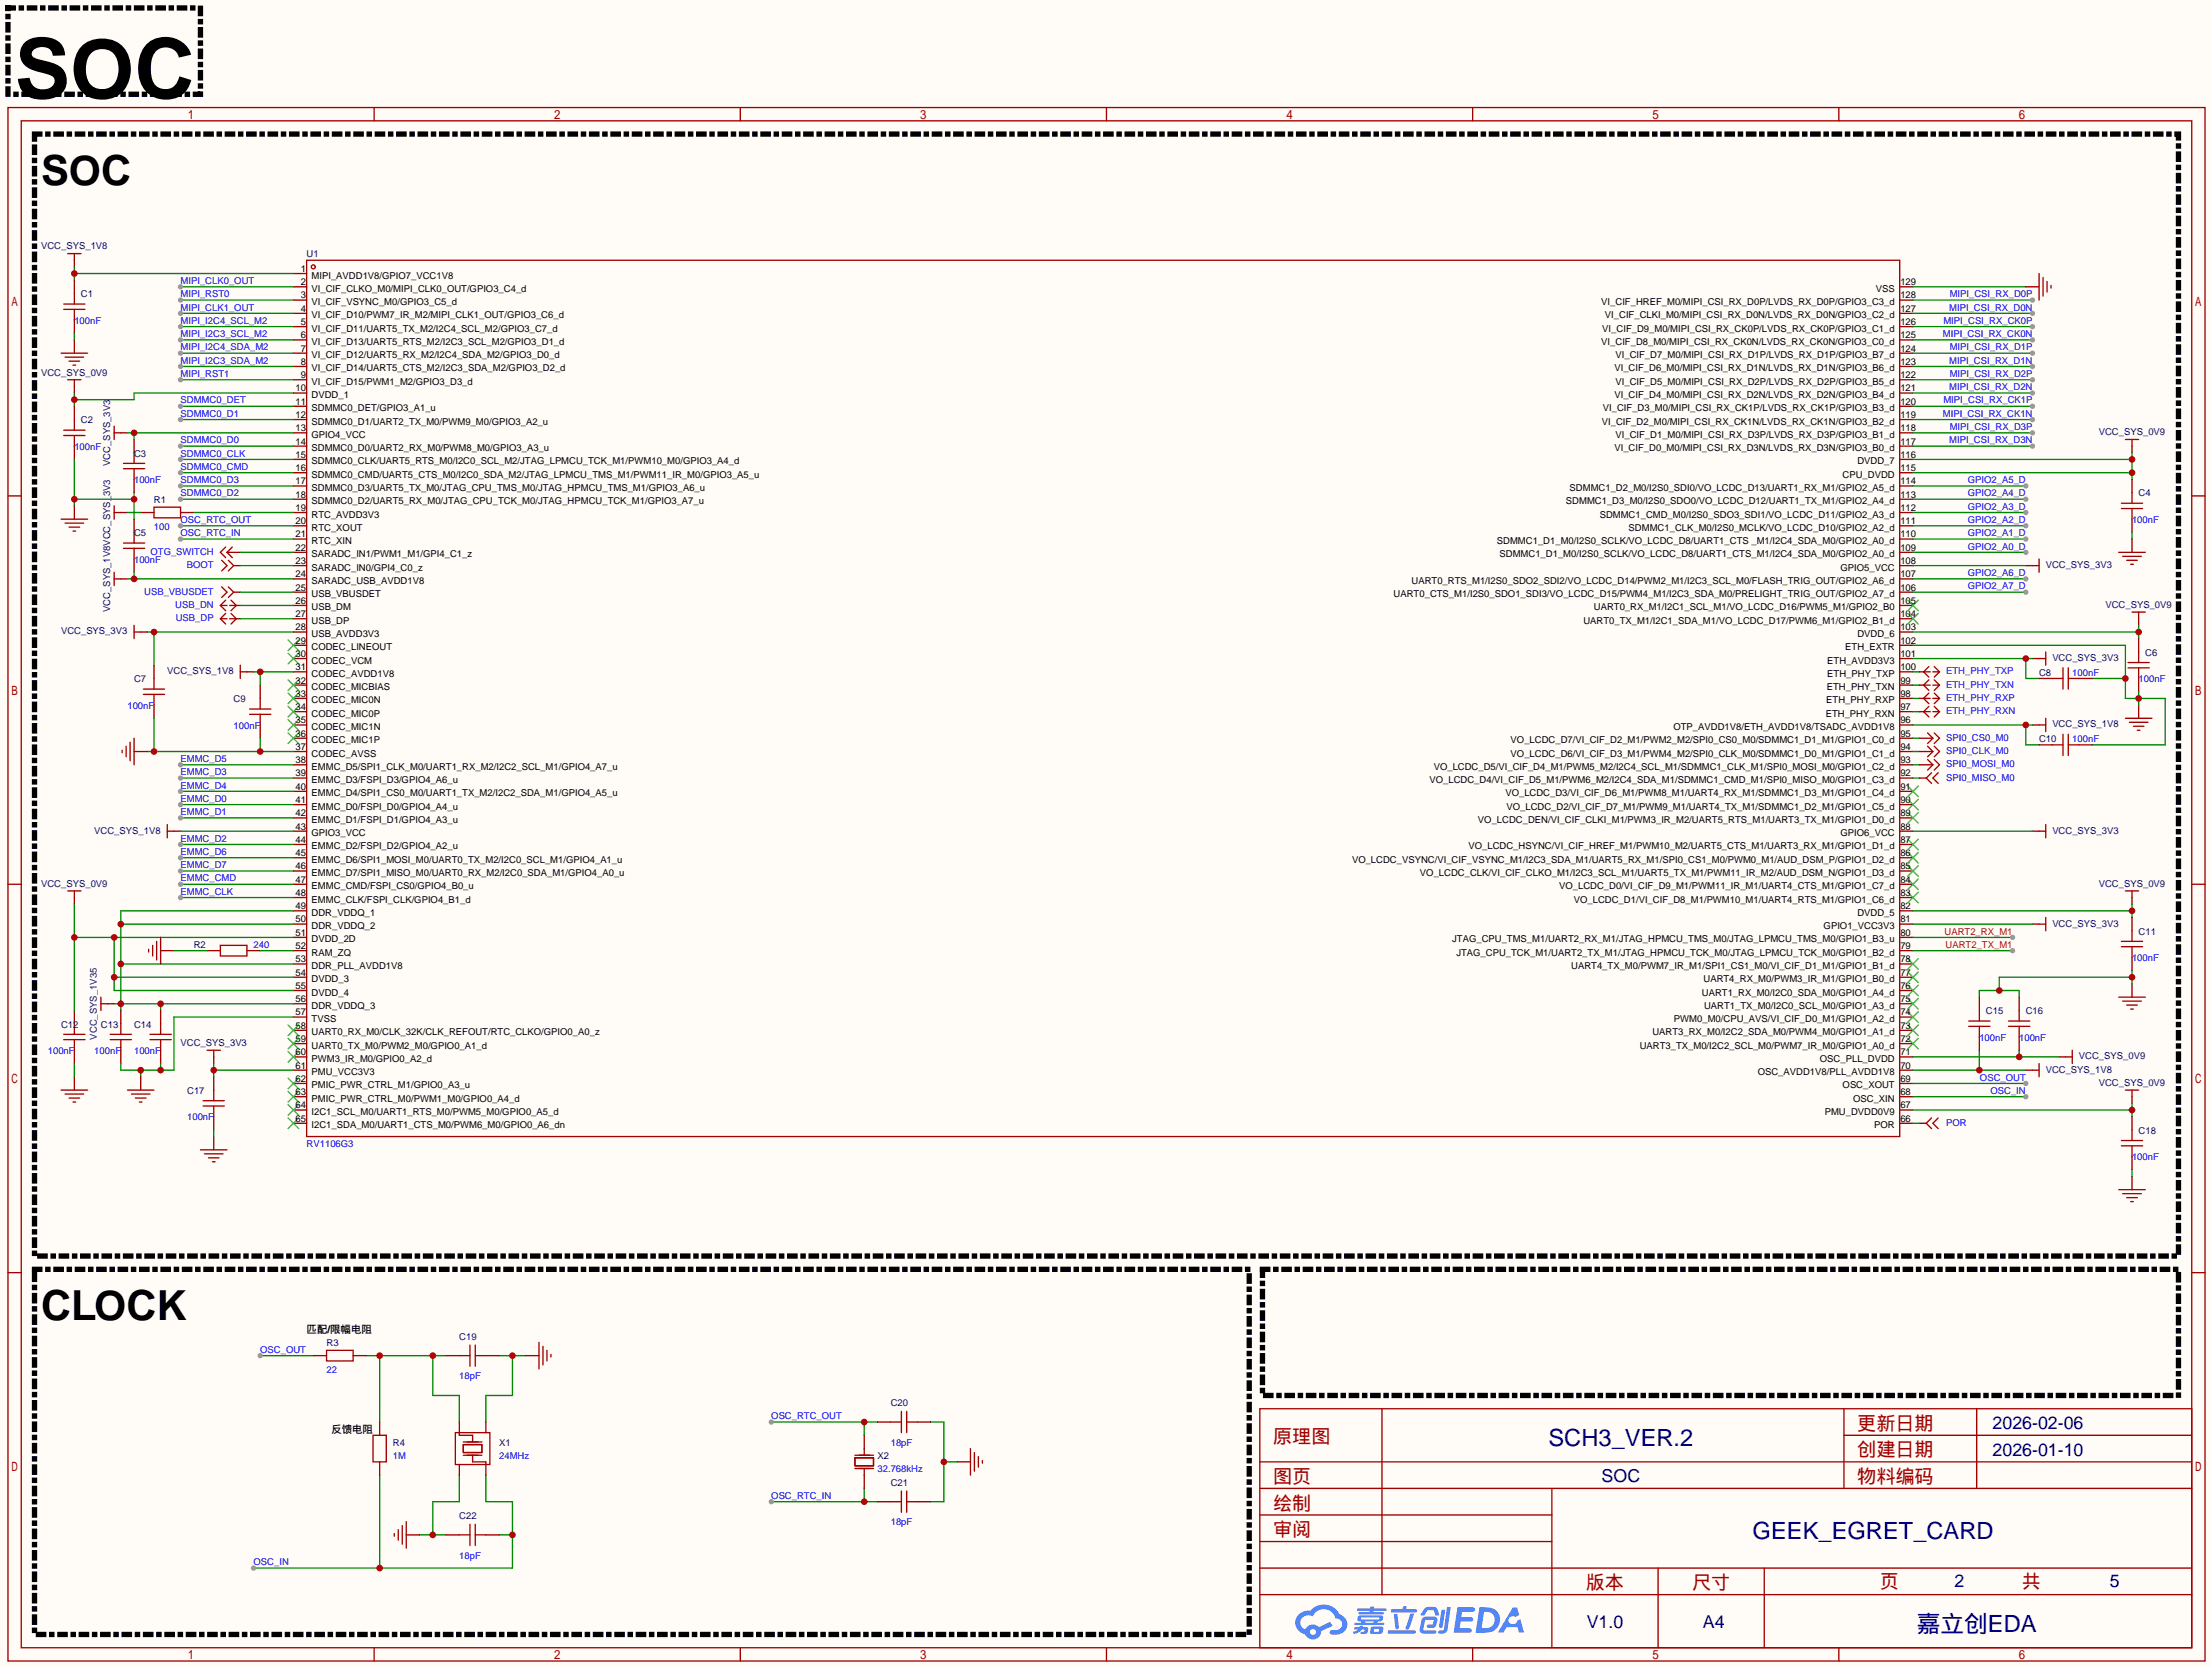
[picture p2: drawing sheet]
<svg xmlns="http://www.w3.org/2000/svg" width="423mm" height="319mm" viewBox="0 0 423 319" stroke-linecap="round" stroke-linejoin="round" font-family="sans-serif">
<defs><g id="words">
<text font-size="15.9" x="2.8" y="18.8">SOC</text>
<g font-size="7.9">
<text x="7.9" y="35.3">SOC</text>
<text x="7.9" y="252.5">CLOCK</text>
</g>
<g font-size="4.5" fill="#000080">
<text x="296.3" y="276.6">SCH3_VER.2</text>
<text x="335.3" y="294.4">GEEK_EGRET_CARD</text>
<text x="366.7" y="312.1">嘉立创EDA</text>
</g>
<g font-size="3.7" fill="#a00000">
<text x="355.3" y="273.5">更新日期</text>
<text x="243.6" y="276.1">原理图</text>
<text x="355.3" y="278.6">创建日期</text>
<text x="243.6" y="283.7">图页</text>
<text x="355.3" y="283.7">物料编码</text>
<text x="243.6" y="293.9">审阅</text>
<text x="243.6" y="288.8">绘制</text>
<text x="303.4" y="304">版本</text>
<text x="323.7" y="304">尺寸</text>
<text x="359.7" y="303.8">页</text>
<text x="386.8" y="303.8">共</text>
</g>
<g font-size="3.4" fill="#000080">
<text x="381.3" y="273.4">2026-02-06</text>
<text x="381.3" y="278.5">2026-01-10</text>
<text x="306.4" y="283.6">SOC</text>
<text x="374" y="303.6">2</text>
<text x="403.7" y="303.6">5</text>
<text x="303.6" y="311.5">V1.0</text>
<text x="325.8" y="311.5">A4</text>
</g>
<g font-size="2">
<text x="58.7" y="255">匹配/限幅电阻</text>
<text x="63.4" y="274.1">反馈电阻</text>
</g>
<g font-size="1.8" fill="#000080">
<text x="7.9" y="47.7">VCC_SYS_1V8</text>
<text x="58.7" y="49.2">U1</text>
<text x="15.5" y="56.9">C1</text>
<text x="7.9" y="71.8">VCC_SYS_0V9</text>
<text x="15.5" y="81">C2</text>
<text x="401.6" y="83.3">VCC_SYS_0V9</text>
<text x="21" y="89.2" transform="rotate(-90 21 89.2)">VCC_SYS_3V3</text>
<text x="25.7" y="87.3">C3</text>
<text x="409.2" y="95">C4</text>
<text x="29.5" y="96.2">R1</text>
<text x="25.7" y="102.6">C5</text>
<text x="391.4" y="108.7">VCC_SYS_3V3</text>
<text x="21" y="117.1" transform="rotate(-90 21 117.1)">VCC_SYS_1V8VCC_SYS_3V3</text>
<text x="402.8" y="116.3">VCC_SYS_0V9</text>
<text x="11.7" y="121.4">VCC_SYS_3V3</text>
<text x="410.5" y="125.4">C6</text>
<text x="25.7" y="130.5">C7</text>
<text x="32" y="129">VCC_SYS_1V8</text>
<text x="390.1" y="129.3">C8</text>
<text x="392.7" y="126.5">VCC_SYS_3V3</text>
<text x="44.7" y="134.3">C9</text>
<text x="390.1" y="142">C10</text>
<text x="392.7" y="139.2">VCC_SYS_1V8</text>
<text x="18" y="159.5">VCC_SYS_1V8</text>
<text x="392.7" y="159.5">VCC_SYS_3V3</text>
<text x="7.9" y="169.6">VCC_SYS_0V9</text>
<text x="401.6" y="169.6">VCC_SYS_0V9</text>
<text x="392.7" y="177.3">VCC_SYS_3V3</text>
<text x="409.2" y="178.8">C11</text>
<text x="37.1" y="181.3">R2</text>
<text x="11.7" y="196.6">C12</text>
<text x="19.3" y="196.6">C13</text>
<text x="25.7" y="196.6">C14</text>
<text x="380" y="194">C15</text>
<text x="387.6" y="194">C16</text>
<text x="18.5" y="198.9" transform="rotate(-90 18.5 198.9)">VCC_SYS_1V35</text>
<text x="34.5" y="200.1">VCC_SYS_3V3</text>
<text x="397.8" y="202.7">VCC_SYS_0V9</text>
<text x="35.8" y="209.3">C17</text>
<text x="391.4" y="205.2">VCC_SYS_1V8</text>
<text x="401.6" y="207.7">VCC_SYS_0V9</text>
<text x="409.2" y="216.9">C18</text>
<text x="62.5" y="257.5">R3</text>
<text x="87.9" y="256.3">C19</text>
<text x="170.4" y="269">C20</text>
<text x="75.2" y="276.6">R4</text>
<text x="95.5" y="276.6">X1</text>
<text x="167.9" y="279.1">X2</text>
<text x="170.4" y="284.2">C21</text>
<text x="87.9" y="290.5">C22</text>
</g>
<g font-size="1.8">
<text x="57.5" y="52">1</text>
<text x="59.6" y="53.3">MIPI_AVDD1V8/GPIO7_VCC1V8</text>
<text x="57.5" y="54.6">2</text>
<text x="57.5" y="57.1">3</text>
<text x="57.5" y="59.6">4</text>
<text x="59.6" y="55.8">VI_CIF_CLKO_M0/MIPI_CLK0_OUT/GPIO3_C4_d</text>
<text x="59.6" y="58.4">VI_CIF_VSYNC_M0/GPIO3_C5_d</text>
<text x="306.4" y="58.4">VI_CIF_HREF_M0/MIPI_CSI_RX_D0P/LVDS_RX_D0P/GPIO3_C3_d</text>
<text x="358.9" y="55.8">VSS</text>
<text x="363.6" y="59.6">127</text>
<text x="363.6" y="57.1">128</text>
<text x="363.6" y="54.6">129</text>
<text x="57.5" y="62.2">5</text>
<text x="57.5" y="64.7">6</text>
<text x="59.6" y="60.9">VI_CIF_D10/PWM7_IR_M2/MIPI_CLK1_OUT/GPIO3_C6_d</text>
<text x="59.6" y="63.4">VI_CIF_D11/UART5_TX_M2/I2C4_SCL_M2/GPIO3_C7_d</text>
<text x="59.6" y="66">VI_CIF_D13/UART5_RTS_M2/I2C3_SCL_M2/GPIO3_D1_d</text>
<text x="306.4" y="66">VI_CIF_D8_M0/MIPI_CSI_RX_CK0N/LVDS_RX_CK0N/GPIO3_C0_d</text>
<text x="306.6" y="63.4">VI_CIF_D9_M0/MIPI_CSI_RX_CK0P/LVDS_RX_CK0P/GPIO3_C1_d</text>
<text x="307.1" y="60.9">VI_CIF_CLKI_M0/MIPI_CSI_RX_D0N/LVDS_RX_D0N/GPIO3_C2_d</text>
<text x="363.6" y="64.7">125</text>
<text x="363.6" y="62.2">126</text>
<text x="57.5" y="67.3">7</text>
<text x="57.5" y="69.8">8</text>
<text x="59.6" y="68.5">VI_CIF_D12/UART5_RX_M2/I2C4_SDA_M2/GPIO3_D0_d</text>
<text x="59.6" y="71.1">VI_CIF_D14/UART5_CTS_M2/I2C3_SDA_M2/GPIO3_D2_d</text>
<text x="308.9" y="71.1">VI_CIF_D6_M0/MIPI_CSI_RX_D1N/LVDS_RX_D1N/GPIO3_B6_d</text>
<text x="309.1" y="68.5">VI_CIF_D7_M0/MIPI_CSI_RX_D1P/LVDS_RX_D1P/GPIO3_B7_d</text>
<text x="363.6" y="69.8">123</text>
<text x="363.6" y="67.3">124</text>
<text x="56.5" y="74.9">10</text>
<text x="56.5" y="77.4">11</text>
<text x="57.5" y="72.3">9</text>
<text x="59.6" y="73.6">VI_CIF_D15/PWM1_M2/GPIO3_D3_d</text>
<text x="59.6" y="76.1">DVDD_1</text>
<text x="308.9" y="76.1">VI_CIF_D4_M0/MIPI_CSI_RX_D2N/LVDS_RX_D2N/GPIO3_B4_d</text>
<text x="309.1" y="73.6">VI_CIF_D5_M0/MIPI_CSI_RX_D2P/LVDS_RX_D2P/GPIO3_B5_d</text>
<text x="363.6" y="77.4">120</text>
<text x="363.6" y="74.9">121</text>
<text x="363.6" y="72.3">122</text>
<text x="56.5" y="80">12</text>
<text x="56.5" y="82.5">13</text>
<text x="59.6" y="78.7">SDMMC0_DET/GPIO3_A1_u</text>
<text x="59.6" y="81.2">SDMMC0_D1/UART2_TX_M0/PWM9_M0/GPIO3_A2_u</text>
<text x="59.6" y="83.8">GPIO4_VCC</text>
<text x="306.5" y="81.2">VI_CIF_D2_M0/MIPI_CSI_RX_CK1N/LVDS_RX_CK1N/GPIO3_B2_d</text>
<text x="306.7" y="78.7">VI_CIF_D3_M0/MIPI_CSI_RX_CK1P/LVDS_RX_CK1P/GPIO3_B3_d</text>
<text x="309.1" y="83.8">VI_CIF_D1_M0/MIPI_CSI_RX_D3P/LVDS_RX_D3P/GPIO3_B1_d</text>
<text x="363.6" y="82.5">118</text>
<text x="363.6" y="80">119</text>
<text x="56.5" y="85">14</text>
<text x="56.5" y="87.6">15</text>
<text x="59.6" y="86.3">SDMMC0_D0/UART2_RX_M0/PWM8_M0/GPIO3_A3_u</text>
<text x="59.6" y="88.8">SDMMC0_CLK/UART5_RTS_M0/I2C0_SCL_M2/JTAG_LPMCU_TCK_M1/PWM10_M0/GPIO3_A4_d</text>
<text x="308.9" y="86.3">VI_CIF_D0_M0/MIPI_CSI_RX_D3N/LVDS_RX_D3N/GPIO3_B0_d</text>
<text x="355.4" y="88.8">DVDD_7</text>
<text x="363.6" y="87.6">116</text>
<text x="363.6" y="85">117</text>
<text x="56.5" y="90.1">16</text>
<text x="56.5" y="92.7">17</text>
<text x="56.5" y="95.2">18</text>
<text x="59.6" y="91.4">SDMMC0_CMD/UART5_CTS_M0/I2C0_SDA_M2/JTAG_LPMCU_TMS_M1/PWM11_IR_M0/GPIO3_A5_u</text>
<text x="59.6" y="93.9">SDMMC0_D3/UART5_TX_M0/JTAG_CPU_TMS_M0/JTAG_HPMCU_TMS_M1/GPIO3_A6_u</text>
<text x="300.3" y="93.9">SDMMC1_D2_M0/I2S0_SDI0/VO_LCDC_D13/UART1_RX_M1/GPIO2_A5_d</text>
<text x="352.6" y="91.4">CPU_DVDD</text>
<text x="363.6" y="95.2">113</text>
<text x="363.6" y="92.7">114</text>
<text x="363.6" y="90.1">115</text>
<text x="56.5" y="97.7">19</text>
<text x="56.5" y="100.3">20</text>
<text x="59.6" y="96.5">SDMMC0_D2/UART5_RX_M0/JTAG_CPU_TCK_M0/JTAG_HPMCU_TCK_M1/GPIO3_A7_u</text>
<text x="59.6" y="99">RTC_AVDD3V3</text>
<text x="59.6" y="101.5">RTC_XOUT</text>
<text x="299.6" y="96.5">SDMMC1_D3_M0/I2S0_SDO0/VO_LCDC_D12/UART1_TX_M1/GPIO2_A4_d</text>
<text x="306.1" y="99">SDMMC1_CMD_M0/I2S0_SDO3_SDI1/VO_LCDC_D11/GPIO2_A3_d</text>
<text x="311.6" y="101.5">SDMMC1_CLK_M0/I2S0_MCLK/VO_LCDC_D10/GPIO2_A2_d</text>
<text x="363.6" y="100.3">111</text>
<text x="363.6" y="97.7">112</text>
<text x="56.5" y="102.8">21</text>
<text x="56.5" y="105.4">22</text>
<text x="56.5" y="107.9">23</text>
<text x="59.6" y="104.1">RTC_XIN</text>
<text x="59.6" y="106.6">SARADC_IN1/PWM1_M1/GPI4_C1_z</text>
<text x="286.4" y="104.1">SDMMC1_D1_M0/I2S0_SCLK/VO_LCDC_D8/UART1_CTS _M1/I2C4_SDA_M0/GPIO2_A0_d</text>
<text x="286.9" y="106.6">SDMMC1_D1_M0/I2S0_SCLK/VO_LCDC_D8/UART1_CTS_M1/I2C4_SDA_M0/GPIO2_A0_d</text>
<text x="363.6" y="107.9">108</text>
<text x="363.6" y="105.4">109</text>
<text x="363.6" y="102.8">110</text>
<text x="56.5" y="110.4">24</text>
<text x="56.5" y="113">25</text>
<text x="59.6" y="109.2">SARADC_IN0/GPI4_C0_z</text>
<text x="59.6" y="111.7">SARADC_USB_AVDD1V8</text>
<text x="270.1" y="111.7">UART0_RTS_M1/I2S0_SDO2_SDI2/VO_LCDC_D14/PWM2_M1/I2C3_SCL_M0/FLASH_TRIG_OUT/GPIO2_A6_d</text>
<text x="352.1" y="109.2">GPIO5_VCC</text>
<text x="363.6" y="113">106</text>
<text x="363.6" y="110.4">107</text>
<text x="56.5" y="115.5">26</text>
<text x="56.5" y="118.1">27</text>
<text x="59.6" y="114.2">USB_VBUSDET</text>
<text x="59.6" y="116.8">USB_DM</text>
<text x="59.6" y="119.3">USB_DP</text>
<text x="266.7" y="114.2">UART0_CTS_M1/I2S0_SDO1_SDI3/VO_LCDC_D15/PWM4_M1/I2C3_SDA_M0/PRELIGHT_TRIG_OUT/GPIO2_A7_d</text>
<text x="302.9" y="119.3">UART0_TX_M1/I2C1_SDA_M1/VO_LCDC_D17/PWM6_M1/GPIO2_B1_d</text>
<text x="305" y="116.8">UART0_RX_M1/I2C1_SCL_M1/VO_LCDC_D16/PWM5_M1/GPIO2_B0</text>
<text x="363.6" y="118.1">104</text>
<text x="363.6" y="115.5">105</text>
<text x="56.5" y="120.6">28</text>
<text x="56.5" y="123.1">29</text>
<text x="56.5" y="125.7">30</text>
<text x="59.6" y="121.9">USB_AVDD3V3</text>
<text x="59.6" y="124.4">CODEC_LINEOUT</text>
<text x="353.1" y="124.4">ETH_EXTR</text>
<text x="355.4" y="121.9">DVDD_6</text>
<text x="363.6" y="125.7">101</text>
<text x="363.6" y="123.1">102</text>
<text x="363.6" y="120.6">103</text>
<text x="56.5" y="128.2">31</text>
<text x="56.5" y="130.8">32</text>
<text x="59.6" y="126.9">CODEC_VCM</text>
<text x="59.6" y="129.5">CODEC_AVDD1V8</text>
<text x="349.6" y="129.5">ETH_PHY_TXP</text>
<text x="349.6" y="126.9">ETH_AVDD3V3</text>
<text x="363.6" y="130.8">99</text>
<text x="363.6" y="128.2">100</text>
<text x="56.5" y="133.3">33</text>
<text x="56.5" y="135.8">34</text>
<text x="59.6" y="132">CODEC_MICBIAS</text>
<text x="59.6" y="134.6">CODEC_MIC0N</text>
<text x="59.6" y="137.1">CODEC_MIC0P</text>
<text x="349.3" y="137.1">ETH_PHY_RXN</text>
<text x="349.4" y="134.6">ETH_PHY_RXP</text>
<text x="349.5" y="132">ETH_PHY_TXN</text>
<text x="363.6" y="135.8">97</text>
<text x="363.6" y="133.3">98</text>
<text x="56.5" y="138.4">35</text>
<text x="56.5" y="140.9">36</text>
<text x="56.5" y="143.5">37</text>
<text x="59.6" y="139.6">CODEC_MIC1N</text>
<text x="59.6" y="142.2">CODEC_MIC1P</text>
<text x="289" y="142.2">VO_LCDC_D7/VI_CIF_D2_M1/PWM2_M2/SPI0_CS0_M0/SDMMC1_D1_M1/GPIO1_C0_d</text>
<text x="320.2" y="139.6">OTP_AVDD1V8/ETH_AVDD1V8/TSADC_AVDD1V8</text>
<text x="363.6" y="143.5">94</text>
<text x="363.6" y="140.9">95</text>
<text x="363.6" y="138.4">96</text>
<text x="56.5" y="146">38</text>
<text x="56.5" y="148.5">39</text>
<text x="59.6" y="144.7">CODEC_AVSS</text>
<text x="59.6" y="147.3">EMMC_D5/SPI1_CLK_M0/UART1_RX_M2/I2C2_SCL_M1/GPIO4_A7_u</text>
<text x="59.6" y="149.8">EMMC_D3/FSPI_D3/GPIO4_A6_u</text>
<text x="273.5" y="149.8">VO_LCDC_D4/VI_CIF_D5_M1/PWM6_M2/I2C4_SDA_M1/SDMMC1_CMD_M1/SPI0_MISO_M0/GPIO1_C3_d</text>
<text x="274.3" y="147.3">VO_LCDC_D5/VI_CIF_D4_M1/PWM5_M2/I2C4_SCL_M1/SDMMC1_CLK_M1/SPI0_MOSI_M0/GPIO1_C2_d</text>
<text x="289" y="144.7">VO_LCDC_D6/VI_CIF_D3_M1/PWM4_M2/SPI0_CLK_M0/SDMMC1_D0_M1/GPIO1_C1_d</text>
<text x="363.6" y="148.5">92</text>
<text x="363.6" y="146">93</text>
<text x="56.5" y="151.1">40</text>
<text x="56.5" y="153.6">41</text>
<text x="59.6" y="152.3">EMMC_D4/SPI1_CS0_M0/UART1_TX_M2/I2C2_SDA_M1/GPIO4_A5_u</text>
<text x="59.6" y="154.9">EMMC_D0/FSPI_D0/GPIO4_A4_u</text>
<text x="288" y="152.3">VO_LCDC_D3/VI_CIF_D6_M1/PWM8_M1/UART4_RX_M1/SDMMC1_D3_M1/GPIO1_C4_d</text>
<text x="288.2" y="154.9">VO_LCDC_D2/VI_CIF_D7_M1/PWM9_M1/UART4_TX_M1/SDMMC1_D2_M1/GPIO1_C5_d</text>
<text x="363.6" y="153.6">90</text>
<text x="363.6" y="151.1">91</text>
<text x="56.5" y="156.2">42</text>
<text x="56.5" y="158.7">43</text>
<text x="56.5" y="161.2">44</text>
<text x="59.6" y="157.4">EMMC_D1/FSPI_D1/GPIO4_A3_u</text>
<text x="59.6" y="160">GPIO3_VCC</text>
<text x="282.8" y="157.4">VO_LCDC_DEN/VI_CIF_CLKI_M1/PWM3_IR_M2/UART5_RTS_M1/UART3_TX_M1/GPIO1_D0_d</text>
<text x="352.1" y="160">GPIO6_VCC</text>
<text x="363.6" y="161.2">87</text>
<text x="363.6" y="158.7">88</text>
<text x="363.6" y="156.2">89</text>
<text x="56.5" y="163.8">45</text>
<text x="56.5" y="166.3">46</text>
<text x="59.6" y="162.5">EMMC_D2/FSPI_D2/GPIO4_A2_u</text>
<text x="59.6" y="165">EMMC_D6/SPI1_MOSI_M0/UART0_TX_M2/I2C0_SCL_M1/GPIO4_A1_u</text>
<text x="59.6" y="167.6">EMMC_D7/SPI1_MISO_M0/UART0_RX_M2/I2C0_SDA_M1/GPIO4_A0_u</text>
<text x="258.7" y="165">VO_LCDC_VSYNC/VI_CIF_VSYNC_M1/I2C3_SDA_M1/UART5_RX_M1/SPI0_CS1_M0/PWM0_M1/AUD_DSM_P/GPIO1_D2_d</text>
<text x="271.7" y="167.6">VO_LCDC_CLK/VI_CIF_CLKO_M1/I2C3_SCL_M1/UART5_TX_M1/PWM11_IR_M2/AUD_DSM_N/GPIO1_D3_d</text>
<text x="281" y="162.5">VO_LCDC_HSYNC/VI_CIF_HREF_M1/PWM10_M2/UART5_CTS_M1/UART3_RX_M1/GPIO1_D1_d</text>
<text x="363.6" y="166.3">85</text>
<text x="363.6" y="163.8">86</text>
<text x="56.5" y="168.9">47</text>
<text x="56.5" y="171.4">48</text>
<text x="56.5" y="173.9">49</text>
<text x="59.6" y="170.1">EMMC_CMD/FSPI_CS0/GPIO4_B0_u</text>
<text x="59.6" y="172.7">EMMC_CLK/FSPI_CLK/GPIO4_B1_d</text>
<text x="298.3" y="170.1">VO_LCDC_D0/VI_CIF_D9_M1/PWM11_IR_M1/UART4_CTS_M1/GPIO1_C7_d</text>
<text x="301.1" y="172.7">VO_LCDC_D1/VI_CIF_D8_M1/PWM10_M1/UART4_RTS_M1/GPIO1_C6_d</text>
<text x="363.6" y="173.9">82</text>
<text x="363.6" y="171.4">83</text>
<text x="363.6" y="168.9">84</text>
<text x="56.5" y="176.5">50</text>
<text x="56.5" y="179">51</text>
<text x="59.6" y="175.2">DDR_VDDQ_1</text>
<text x="59.6" y="177.7">DDR_VDDQ_2</text>
<text x="348.9" y="177.7">GPIO1_VCC3V3</text>
<text x="355.4" y="175.2">DVDD_5</text>
<text x="363.6" y="179">80</text>
<text x="363.6" y="176.5">81</text>
<text x="56.5" y="181.6">52</text>
<text x="56.5" y="184.1">53</text>
<text x="59.6" y="180.3">DVDD_2D</text>
<text x="59.6" y="182.8">RAM_ZQ</text>
<text x="59.6" y="185.4">DDR_PLL_AVDD1V8</text>
<text x="277.8" y="180.3">JTAG_CPU_TMS_M1/UART2_RX_M1/JTAG_HPMCU_TMS_M0/JTAG_LPMCU_TMS_M0/GPIO1_B3_u</text>
<text x="278.7" y="182.8">JTAG_CPU_TCK_M1/UART2_TX_M1/JTAG_HPMCU_TCK_M0/JTAG_LPMCU_TCK_M0/GPIO1_B2_d</text>
<text x="300.6" y="185.4">UART4_TX_M0/PWM7_IR_M1/SPI1_CS1_M0/VI_CIF_D1_M1/GPIO1_B1_d</text>
<text x="363.6" y="184.1">78</text>
<text x="363.6" y="181.6">79</text>
<text x="56.5" y="186.6">54</text>
<text x="56.5" y="189.2">55</text>
<text x="56.5" y="191.7">56</text>
<text x="59.6" y="187.9">DVDD_3</text>
<text x="59.6" y="190.4">DVDD_4</text>
<text x="325.6" y="190.4">UART1_RX_M0/I2C0_SDA_M0/GPIO1_A4_d</text>
<text x="325.9" y="187.9">UART4_RX_M0/PWM3_IR_M1/GPIO1_B0_d</text>
<text x="363.6" y="191.7">75</text>
<text x="363.6" y="189.2">76</text>
<text x="363.6" y="186.6">77</text>
<text x="56.5" y="194.3">57</text>
<text x="56.5" y="196.8">58</text>
<text x="59.6" y="193">DDR_VDDQ_3</text>
<text x="59.6" y="195.5">TVSS</text>
<text x="320.3" y="195.5">PWM0_M0/CPU_AVS/VI_CIF_D0_M1/GPIO1_A2_d</text>
<text x="326" y="193">UART1_TX_M0/I2C0_SCL_M0/GPIO1_A3_d</text>
<text x="363.6" y="196.8">73</text>
<text x="363.6" y="194.3">74</text>
<text x="56.5" y="199.3">59</text>
<text x="56.5" y="201.9">60</text>
<text x="59.6" y="198.1">UART0_RX_M0/CLK_32K/CLK_REFOUT/RTC_CLKO/GPIO0_A0_z</text>
<text x="59.6" y="200.6">UART0_TX_M0/PWM2_M0/GPIO0_A1_d</text>
<text x="59.6" y="203.1">PWM3_IR_M0/GPIO0_A2_d</text>
<text x="313.7" y="200.6">UART3_TX_M0/I2C2_SCL_M0/PWM7_IR_M0/GPIO1_A0_d</text>
<text x="316.2" y="198.1">UART3_RX_M0/I2C2_SDA_M0/PWM4_M0/GPIO1_A1_d</text>
<text x="348.2" y="203.1">OSC_PLL_DVDD</text>
<text x="363.6" y="201.9">71</text>
<text x="363.6" y="199.3">72</text>
<text x="56.5" y="204.4">61</text>
<text x="56.5" y="207">62</text>
<text x="56.5" y="209.5">63</text>
<text x="59.6" y="205.7">PMU_VCC3V3</text>
<text x="59.6" y="208.2">PMIC_PWR_CTRL_M1/GPIO0_A3_u</text>
<text x="336.3" y="205.7">OSC_AVDD1V8/PLL_AVDD1V8</text>
<text x="352.6" y="208.2">OSC_XOUT</text>
<text x="363.6" y="209.5">68</text>
<text x="363.6" y="207">69</text>
<text x="363.6" y="204.4">70</text>
<text x="56.5" y="212">64</text>
<text x="56.5" y="214.6">65</text>
<text x="59.6" y="210.8">PMIC_PWR_CTRL_M0/PWM1_M0/GPIO0_A4_d</text>
<text x="59.6" y="213.3">I2C1_SCL_M0/UART1_RTS_M0/PWM5_M0/GPIO0_A5_d</text>
<text x="59.6" y="215.8">I2C1_SDA_M0/UART1_CTS_M0/PWM6_M0/GPIO0_A6_dn</text>
<text x="349.1" y="213.3">PMU_DVDD0V9</text>
<text x="354.6" y="210.8">OSC_XIN</text>
<text x="358.6" y="215.8">POR</text>
<text x="363.6" y="214.6">66</text>
<text x="363.6" y="212">67</text>
</g>
<g font-size="1.8" fill="#00f">
<text x="34.5" y="54.3">MIPI_CLK0_OUT</text>
<text x="34.5" y="59.4">MIPI_CLK1_OUT</text>
<text x="34.5" y="56.9">MIPI_RST0</text>
<text x="372.9" y="59.4">MIPI_CSI_RX_D0N</text>
<text x="373" y="56.9">MIPI_CSI_RX_D0P</text>
<text x="14.2" y="61.9">100nF</text>
<text x="34.5" y="61.9">MIPI_I2C4_SCL_M2</text>
<text x="34.5" y="64.5">MIPI_I2C3_SCL_M2</text>
<text x="371.7" y="64.5">MIPI_CSI_RX_CK0N</text>
<text x="371.8" y="61.9">MIPI_CSI_RX_CK0P</text>
<text x="34.5" y="67">MIPI_I2C4_SDA_M2</text>
<text x="34.5" y="69.6">MIPI_I2C3_SDA_M2</text>
<text x="372.9" y="69.6">MIPI_CSI_RX_D1N</text>
<text x="373" y="67">MIPI_CSI_RX_D1P</text>
<text x="34.5" y="72.1">MIPI_RST1</text>
<text x="34.5" y="77.2">SDMMC0_DET</text>
<text x="371.8" y="77.2">MIPI_CSI_RX_CK1P</text>
<text x="372.9" y="74.6">MIPI_CSI_RX_D2N</text>
<text x="373" y="72.1">MIPI_CSI_RX_D2P</text>
<text x="34.5" y="79.7">SDMMC0_D1</text>
<text x="371.7" y="79.7">MIPI_CSI_RX_CK1N</text>
<text x="373" y="82.3">MIPI_CSI_RX_D3P</text>
<text x="14.2" y="86.1">100nF</text>
<text x="34.5" y="84.8">SDMMC0_D0</text>
<text x="34.5" y="89.9">SDMMC0_CMD</text>
<text x="34.5" y="87.3">SDMMC0_CLK</text>
<text x="372.9" y="84.8">MIPI_CSI_RX_D3N</text>
<text x="25.7" y="92.4">100nF</text>
<text x="34.5" y="92.4">SDMMC0_D3</text>
<text x="34.5" y="95">SDMMC0_D2</text>
<text x="376.5" y="92.4">GPIO2_A5_D</text>
<text x="376.5" y="95">GPIO2_A4_D</text>
<text x="29.5" y="101.3">100</text>
<text x="34.5" y="100">OSC_RTC_OUT</text>
<text x="376.5" y="100">GPIO2_A2_D</text>
<text x="376.5" y="97.5">GPIO2_A3_D</text>
<text x="407.9" y="100">100nF</text>
<text x="25.7" y="107.7">100nF</text>
<text x="28.8" y="106.1">OTG_SWITCH</text>
<text x="34.5" y="102.6">OSC_RTC_IN</text>
<text x="376.5" y="102.6">GPIO2_A1_D</text>
<text x="376.5" y="105.1">GPIO2_A0_D</text>
<text x="27.6" y="113.8">USB_VBUSDET</text>
<text x="35.8" y="108.7">BOOT</text>
<text x="376.5" y="110.2">GPIO2_A6_D</text>
<text x="376.5" y="112.7">GPIO2_A7_D</text>
<text x="33.5" y="116.3">USB_DN</text>
<text x="33.6" y="118.8">USB_DP</text>
<text x="372.4" y="129">ETH_PHY_TXP</text>
<text x="372.4" y="131.5">ETH_PHY_TXN</text>
<text x="396.5" y="129.3">100nF</text>
<text x="409.2" y="130.5">100nF</text>
<text x="24.4" y="135.6">100nF</text>
<text x="372.4" y="134.1">ETH_PHY_RXP</text>
<text x="372.4" y="136.6">ETH_PHY_RXN</text>
<text x="44.7" y="139.4">100nF</text>
<text x="372.4" y="141.7">SPI0_CS0_M0</text>
<text x="396.5" y="142">100nF</text>
<text x="34.5" y="145.8">EMMC_D5</text>
<text x="34.5" y="148.3">EMMC_D3</text>
<text x="372.4" y="144.2">SPI0_CLK_M0</text>
<text x="372.4" y="146.8">SPI0_MOSI_M0</text>
<text x="372.4" y="149.3">SPI0_MISO_M0</text>
<text x="34.5" y="150.8">EMMC_D4</text>
<text x="34.5" y="153.4">EMMC_D0</text>
<text x="34.5" y="155.9">EMMC_D1</text>
<text x="34.5" y="161">EMMC_D2</text>
<text x="34.5" y="163.5">EMMC_D6</text>
<text x="34.5" y="166.1">EMMC_D7</text>
<text x="34.5" y="168.6">EMMC_CMD</text>
<text x="34.5" y="171.2">EMMC_CLK</text>
<text x="48.5" y="181.3">240</text>
<text x="407.9" y="183.9">100nF</text>
<text x="9.1" y="201.6">100nF</text>
<text x="18" y="201.6">100nF</text>
<text x="25.7" y="201.6">100nF</text>
<text x="378.7" y="199.1">100nF</text>
<text x="386.3" y="199.1">100nF</text>
<text x="378.8" y="206.7">OSC_OUT</text>
<text x="380.8" y="209.3">OSC_IN</text>
<text x="35.8" y="214.3">100nF</text>
<text x="372.4" y="215.4">POR</text>
<text x="58.7" y="219.4">RV1106G3</text>
<text x="407.9" y="222">100nF</text>
<text x="49.8" y="258.8">OSC_OUT</text>
<text x="62.5" y="262.6">22</text>
<text x="87.9" y="263.9">18pF</text>
<text x="147.6" y="271.5">OSC_RTC_OUT</text>
<text x="75.2" y="279.1">1M</text>
<text x="95.5" y="279.1">24MHz</text>
<text x="167.9" y="281.7">32.768kHz</text>
<text x="170.4" y="276.6">18pF</text>
<text x="147.6" y="286.7">OSC_RTC_IN</text>
<text x="170.4" y="291.8">18pF</text>
<text x="48.5" y="299.4">OSC_IN</text>
<text x="87.9" y="298.2">18pF</text>
</g>
<g font-size="1.8" fill="#f00">
<text x="372.1" y="178.8">UART2_RX_M1</text>
<text x="372.3" y="181.3">UART2_TX_M1</text>
</g>
</g></defs>
<path d="M0 0h423v318.9h-423z" fill="#fffcf7"/>
<g fill="none" stroke="#a10000" stroke-width=".25">
<path d="M1.5 20.6h420.4v297.2h-420.4zM4.1 23.1h415.3v292.1h-415.3zM71.6 20.6v2.5M141.6 20.6v2.5M211.7 20.6v2.5M281.8 20.6v2.5M351.8 20.6v2.5M1.5 94.9h2.6M419.4 94.9h2.5M1.5 169.2h2.6M419.4 169.2h2.5M1.5 243.5h2.6"/>
<path d="M419.4 243.5h2.5M241 269.5h178.4v45.7h-178.4zM241 279.7h178.4M264.4 269.5v35.6M352.8 269.5v15.2M352.8 274.6h66.6M378.2 269.5v15.2M241 289.8h55.9M241 284.7h178.4M241 300h178.4M241 294.9h55.9M296.9 284.7v30.5"/>
<path d="M317.2 300v15.2M337.6 300v15.2M71.6 315.2v2.6M141.6 315.2v2.6M211.7 315.2v2.6M241 305.1h178.4M281.8 315.2v2.6M351.8 315.2v2.6"/>
</g>
<g fill="#5487ff">
<path d="M278.9 307.5h2.1a.97 .97 0 0 1 1.2 .4 .53 .53 0 0 1-.7 .4h-1.7l-.2 1h1.9a.43 .43 0 0 1 .4 .5 .43 .43 0 0 1-.5 .4h-1.9l-.2 1.3h1.6a.45 .45 0 0 1 .6 .2 .45 .45 0 0 1-.1 .6h-3.3z"/>
<path d="M289.4 307.5h.9l.4 1.5-.8 .3a.82 .82 0 0 0-1.1 .1 .82 .82 0 0 0 .1 1.2 .82 .82 0 0 0 1.1-.1l.3-.5 .6-.3 .7 2.6h-1l-.2-1h-2.1l-.6 1h-1.1z"/>
<path d="M275.8 307.9h.7l-.5 3.2a.36 .36 0 0 1-.3 .3 .36 .36 0 0 1-.4-.3z"/>
<path d="M276.9 307.4h.7l-.6 4.3a1.13 1.13 0 0 1-1.8 .6l.2-.4h.7l.2-.2z"/>
<path d="M272.6 307.7l.6-.3h1a.77 .77 0 0 1 .9 .5l.3 1-.2 .1h-.5l-.3-.8-.2-.2-1 .1-.7 .9h-.6l-.1-.2z"/>
<path d="M272.1 309.6l.6-.3 1.7-.1a.66 .66 0 0 1 .6 1l-.1 .4a.81 .81 0 0 1-.9 .8h-.7a.32 .32 0 0 1-.3-.3 .32 .32 0 0 1 .4-.3l.7-.1 .2-.8h-1.6l-.4 1.9 2.2 .1a.32 .32 0 0 1 .3 .3 .32 .32 0 0 1-.4 .3h-2.2l-.5-.3-.1-.5z"/>
<path d="M265.6 311.9h5a.33 .33 0 0 1 .3 .3 .33 .33 0 0 1-.3 .3h-4.9l-.2-.1z"/>
<path d="M269.8 308.7h.8l-.7 2a1.04 1.04 0 0 1-.7 1.1l-.2-.1-.1-.2z"/>
<path d="M266.7 308.7h.7l.3 2.6a.34 .34 0 0 1-.3 .4 .34 .34 0 0 1-.4-.3z"/>
<path d="M266.2 307.8h2.1l.3-.5h.5v.5h1.7a.32 .32 0 0 1 .4 .4 .32 .32 0 0 1-.4 .3h-4.5l-.2-.2z"/>
<path d="M259.2 311.3h.9l.1-.3h.6v.2l.8 .1a.82 .82 0 0 1-.5 1.3h-.8v-.4l.8-.2v-.2l-.5-.1-.5 .5-1.1 .4-.1-.4 .9-.5h-.7z"/>
<path d="M259.7 307.7h2.4l.1-.3 .7-.1v.4h2.2l.2 .3-.2 .2h-2.3v.2h1.8l.2 .3-.2 .1h-4.5l-.2-.1 .1-.3h2l.1-.2h-2.3l-.1-.2z"/>
<path d="M283.1 307.5l-.8 4.8h1.7a2.47 2.47 0 0 0 2.9-1.7 2.47 2.47 0 0 0-1.5-3zM283.9 308.3a1.61 1.61 0 0 1 2.1 1.5 1.61 1.61 0 0 1-1.8 1.7h-.7z"/>
<path d="M259.9 309.2a.55 .55 0 0 0-.2 .7 .55 .55 0 0 0 .7 .3l.1 .2h-1.3v.4l5.4 .1 .3-.2-.2-.3h-1.2l.2-.2a.7 .7 0 0 0 .8-.3 .7 .7 0 0 0 0-.8l-4.2-.1zM260.5 309.4h3.3l.1 .1-.2 .3h-3.2l-.1-.2zM261.2 310.2h1.7l-.2 .2h-1.4z"/>
<path d="M262.3 311.4a1.05 1.05 0 0 0 0 1.1 2.91 2.91 0 0 0 2.2-.1 .98 .98 0 0 0 0-1.2h-1.6zM262.9 311.7l.9-.1 .1 .1v.3l-.2 .2-.8-.1z"/>
<path d="M248.6 308.8a2.23 2.23 0 0 0-.7 2.3 2.23 2.23 0 0 0 1.8 1.6 1.58 1.58 0 0 0 1.8 .9 1.58 1.58 0 0 0 1.3-1.5l2.2-1.1-.5-.7-2.1 1a1.65 1.65 0 0 0-2.7 .4 1.45 1.45 0 0 1-.8-1.9 1.45 1.45 0 0 1 2-.7l.3 .1a2.3 2.3 0 0 1 2.3-1.4 2.3 2.3 0 0 1 2 1.8 1.12 1.12 0 0 1 1.3 1 1.12 1.12 0 0 1-1.1 1.2h-.7a.45 .45 0 0 0-.6 .4 .45 .45 0 0 0 .5 .5 2.21 2.21 0 0 0 2.2-.6 2.21 2.21 0 0 0 .5-2.2 2.13 2.13 0 0 0-1.3-1.1 3.3 3.3 0 0 0-5.6-.7l-1.1 .1zM250.7 312.2a.57 .57 0 0 1 1.1 0 .57 .57 0 0 1-1.1 0z"/>
</g>
<g fill="none" stroke="#a10000" stroke-width=".25">
<path d="M58.7 49.8h304.8v167.6h-304.8z"/>
<circle cx="59.9" cy="51.1" r=".38"/>
</g>
<g fill="none" stroke="#870000" stroke-width=".25">
<path d="M56.1 52.3h2.6M56.1 54.9h2.6M56.1 57.4h2.6M56.1 59.9h2.6M363.5 54.9h2.5M363.5 57.4h2.5M363.5 59.9h2.5M56.1 62.5h2.6M56.1 65h2.6M56.1 67.6h2.6M56.1 70.1h2.6M56.1 72.6h2.6"/>
<path d="M56.1 75.2h2.6M56.1 77.7h2.6M363.5 62.5h2.5M363.5 65h2.5M363.5 67.6h2.5M363.5 70.1h2.5M363.5 72.6h2.5M363.5 75.2h2.5M363.5 77.7h2.5M56.1 80.3h2.6M56.1 82.8h2.6M56.1 85.3h2.6"/>
<path d="M56.1 87.9h2.6M56.1 90.4h2.6M56.1 93h2.6M56.1 95.5h2.6M56.1 98h2.6M363.5 80.3h2.5M363.5 82.8h2.5M363.5 85.3h2.5M363.5 87.9h2.5M363.5 90.4h2.5M363.5 93h2.5M363.5 95.5h2.5"/>
<path d="M363.5 98h2.5M56.1 100.6h2.6M56.1 103.1h2.6M56.1 105.7h2.6M56.1 108.2h2.6M56.1 110.7h2.6M56.1 113.3h2.6M56.1 115.8h2.6M56.1 118.4h2.6M363.5 100.6h2.5M363.5 103.1h2.5M363.5 105.7h2.5"/>
<path d="M363.5 108.2h2.5M363.5 110.7h2.5M363.5 113.3h2.5M363.5 115.8h2.5M363.5 118.4h2.5M56.1 120.9h2.6M56.1 123.4h2.6M56.1 126h2.6M56.1 128.5h2.6M56.1 131.1h2.6M56.1 133.6h2.6M56.1 136.1h2.6"/>
<path d="M56.1 138.7h2.6M363.5 120.9h2.5M363.5 123.4h2.5M363.5 126h2.5M363.5 128.5h2.5M363.5 131.1h2.5M363.5 133.6h2.5M363.5 136.1h2.5M363.5 138.7h2.5M56.1 141.2h2.6M56.1 143.8h2.6M56.1 146.3h2.6"/>
<path d="M56.1 148.8h2.6M56.1 151.4h2.6M56.1 153.9h2.6M56.1 156.5h2.6M56.1 159h2.6M363.5 141.2h2.5M363.5 143.8h2.5M363.5 146.3h2.5M363.5 148.8h2.5M363.5 151.4h2.5M363.5 153.9h2.5M363.5 156.5h2.5"/>
<path d="M363.5 159h2.5M56.1 161.5h2.6M56.1 164.1h2.6M56.1 166.6h2.6M56.1 169.2h2.6M56.1 171.7h2.6M56.1 174.2h2.6M56.1 176.8h2.6M56.1 179.3h2.6M363.5 161.5h2.5M363.5 164.1h2.5M363.5 166.6h2.5"/>
<path d="M363.5 169.2h2.5M363.5 171.7h2.5M363.5 174.2h2.5M363.5 176.8h2.5M363.5 179.3h2.5M56.1 181.9h2.6M56.1 184.4h2.6M56.1 186.9h2.6M56.1 189.5h2.6M56.1 192h2.6M56.1 194.6h2.6M56.1 197.1h2.6"/>
<path d="M56.1 199.6h2.6M363.5 181.9h2.5M363.5 184.4h2.5M363.5 186.9h2.5M363.5 189.5h2.5M363.5 192h2.5M363.5 194.6h2.5M363.5 197.1h2.5M363.5 199.6h2.5M56.1 202.2h2.6M56.1 204.7h2.6M56.1 207.3h2.6"/>
<path d="M56.1 209.8h2.6M56.1 212.3h2.6M56.1 214.9h2.6M363.5 202.2h2.5M363.5 204.7h2.5M363.5 207.3h2.5M363.5 209.8h2.5M363.5 212.3h2.5M363.5 214.9h2.5"/>
</g>
<g fill="none" stroke="#3c3" stroke-width=".25">
<path d="M365 117.3l2 2.1M365 114.8l2 2M367 117.3l-2 2.1M367 114.8l-2 2M55.1 122.4l2 2.1M55.1 125l2 2M55.1 130l2 2.1M55.1 132.6l2 2M55.1 135.1l2 2.1M55.1 137.7l2 2M57.1 122.4l-2 2.1M57.1 125l-2 2"/>
<path d="M57.1 130l-2 2.1M57.1 132.6l-2 2M57.1 135.1l-2 2.1M57.1 137.7l-2 2M55.1 140.2l2 2M57.1 140.2l-2 2M365 155.4l2 2.1M365 152.9l2 2M365 150.4l2 2M367 155.4l-2 2.1M367 152.9l-2 2M367 150.4l-2 2"/>
<path d="M365 170.7l2 2M365 168.1l2 2.1M365 165.6l2 2M365 163.1l2 2M365 160.5l2 2.1M367 170.7l-2 2M367 168.1l-2 2.1M367 165.6l-2 2M367 163.1l-2 2M367 160.5l-2 2.1M55.1 196.1l2 2M55.1 198.6l2 2.1"/>
<path d="M57.1 196.1l-2 2M57.1 198.6l-2 2.1M365 198.6l2 2.1M365 196.1l2 2M365 193.5l2 2.1M365 191l2 2M365 188.5l2 2M365 185.9l2 2.1M365 183.4l2 2M367 198.6l-2 2.1M367 196.1l-2 2M367 193.5l-2 2.1"/>
<path d="M367 191l-2 2M367 188.5l-2 2M367 185.9l-2 2.1M367 183.4l-2 2M55.1 201.2l2 2M55.1 206.2l2 2.1M55.1 208.8l2 2M55.1 211.3l2 2.1M55.1 213.9l2 2M57.1 201.2l-2 2M57.1 206.2l-2 2.1M57.1 208.8l-2 2"/>
<path d="M57.1 211.3l-2 2.1M57.1 213.9l-2 2"/>
</g>
<path d="M6.6 25.7h410.2v214.6h-410.2zM6.6 242.8h232.4v69.9h-232.4zM241.6 242.8h175.2v24.2h-175.2z" fill="none" stroke="#000" stroke-width="1" stroke-dasharray="1 1.5 0 1.5"/>
<path d="M178.1 272h2.5v15.3h-2.5M180.6 279.7h2.5" fill="none" stroke="#008700" stroke-width=".25"/>
<circle cx="180.6" cy="279.7" r=".63" fill="#c00"/>
<path d="M183.1 279.7h2.6" fill="none" stroke="#870000" stroke-width=".25"/>
<path d="M185.7 277.1v5.1M186.4 277.9v3.5M187.2 278.6v2.1M188 279.4v.5" fill="none" stroke="#a10000" stroke-width=".25"/>
<path d="M147.6 272h20.3M165.4 272v2.6" fill="none" stroke="#008700" stroke-width=".25"/>
<circle cx="165.4" cy="272" r=".63" fill="#c00"/>
<circle cx="147.6" cy="272" r=".51" fill="#999"/>
<path d="M34.5 100.6h21.6" fill="none" stroke="#008700" stroke-width=".25"/>
<circle cx="34.5" cy="100.6" r=".51" fill="#999"/>
<path d="M34.5 103.1h21.6" fill="none" stroke="#008700" stroke-width=".25"/>
<circle cx="34.5" cy="103.1" r=".51" fill="#999"/>
<path d="M366 207.3h21.6" fill="none" stroke="#008700" stroke-width=".25"/>
<circle cx="387.6" cy="207.3" r=".51" fill="#999"/>
<path d="M366 209.8h21.6" fill="none" stroke="#008700" stroke-width=".25"/>
<circle cx="387.6" cy="209.8" r=".51" fill="#999"/>
<path d="M147.6 287.3h20.3M165.4 284.7v2.6" fill="none" stroke="#008700" stroke-width=".25"/>
<circle cx="165.4" cy="287.3" r=".63" fill="#c00"/>
<circle cx="147.6" cy="287.3" r=".51" fill="#999"/>
<path d="M80.3 293.6h5M87.9 282.2v5.1h-5.1v6.3" fill="none" stroke="#008700" stroke-width=".25"/>
<circle cx="82.8" cy="293.6" r=".63" fill="#c00"/>
<path d="M95.5 259.3h5.1M98 259.3v7.7h-5v5" fill="none" stroke="#008700" stroke-width=".25"/>
<circle cx="98" cy="259.3" r=".63" fill="#c00"/>
<path d="M100.6 259.3h2.5M77.7 293.6h2.6" fill="none" stroke="#870000" stroke-width=".25"/>
<path d="M103.1 256.8v5.1M103.9 257.6v3.5M104.6 258.3v2.1M105.4 259.1v.5M75.4 293.4v.5M76.2 292.6v2M77 291.8v3.6M77.7 291.1v5.1" fill="none" stroke="#a10000" stroke-width=".25"/>
<path d="M70.1 259.3h15.2M72.6 259.3v12.7M82.8 259.3v7.7h5.1v5" fill="none" stroke="#008700" stroke-width=".25"/>
<g fill="#c00">
<circle cx="72.6" cy="259.3" r=".63"/>
<circle cx="82.8" cy="259.3" r=".63"/>
</g>
<path d="M72.6 282.2v17.8M93 282.2v5.1h5v12.7h-49.5M95.5 293.6h2.5" fill="none" stroke="#008700" stroke-width=".25"/>
<g fill="#c00">
<circle cx="72.6" cy="300" r=".63"/>
<circle cx="98" cy="293.6" r=".63"/>
</g>
<circle cx="48.5" cy="300" r=".51" fill="#999"/>
<path d="M49.8 259.3h10.1" fill="none" stroke="#008700" stroke-width=".25"/>
<circle cx="49.8" cy="259.3" r=".51" fill="#999"/>
<g fill="none" stroke="#a10000" stroke-width=".25">
<path d="M62.5 258.3h5.1v2.1h-5.1zM87.9 259.3h2M89.9 257.3v4.1M90.9 259.3h2.1M90.9 257.3v4.1M71.4 274.6h2.5v5.1h-2.5zM87.1 274.1h6.6v6.1h-6.6zM87.9 274.6h2.5v1.2M88.6 276.4h3.6v1.5h-3.6zM88.6 278.4h3.6M88.6 275.8h3.6M90.4 278.4v1.3h2.6"/>
<path d="M163.6 278.9h3.5v1.5h-3.5zM163.6 278.4h3.5M165.4 277.1v1.3M170.4 272h2.1M172.5 270v4.1M173.5 272h2M173.5 270v4.1M87.9 293.6h2M89.9 291.6v4.1M90.9 291.6v4.1M90.9 293.6h2.1M163.6 280.9h3.5"/>
<path d="M165.4 280.9v1.3M170.4 287.3h2.1M172.5 285.2v4.1M173.5 285.2v4.1M173.5 287.3h2"/>
</g>
<g fill="none" stroke="#870000" stroke-width=".25">
<path d="M59.9 259.3h2.6M67.6 259.3h2.5M85.3 259.3h2.6M93 259.3h2.5M72.6 272v2.6M72.6 279.7v2.5M87.9 272v2.6M93 272v2.1M93 279.7v2.5M165.4 274.6v2.5M167.9 272h2.5M175.5 272h2.6"/>
<path d="M85.3 293.6h2.6M87.9 280.2v2M93 293.6h2.5M165.4 282.2v2.5M167.9 287.3h2.5M175.5 287.3h2.6"/>
</g>
<path d="M34.5 146.3h21.6" fill="none" stroke="#008700" stroke-width=".25"/>
<circle cx="34.5" cy="146.3" r=".51" fill="#999"/>
<path d="M34.5 148.8h21.6" fill="none" stroke="#008700" stroke-width=".25"/>
<circle cx="34.5" cy="148.8" r=".51" fill="#999"/>
<path d="M34.5 151.4h21.6" fill="none" stroke="#008700" stroke-width=".25"/>
<circle cx="34.5" cy="151.4" r=".51" fill="#999"/>
<path d="M34.5 153.9h21.6" fill="none" stroke="#008700" stroke-width=".25"/>
<circle cx="34.5" cy="153.9" r=".51" fill="#999"/>
<path d="M34.5 156.5h21.6" fill="none" stroke="#008700" stroke-width=".25"/>
<circle cx="34.5" cy="156.5" r=".51" fill="#999"/>
<path d="M34.5 161.5h21.6" fill="none" stroke="#008700" stroke-width=".25"/>
<circle cx="34.5" cy="161.5" r=".51" fill="#999"/>
<path d="M34.5 164.1h21.6" fill="none" stroke="#008700" stroke-width=".25"/>
<circle cx="34.5" cy="164.1" r=".51" fill="#999"/>
<path d="M34.5 166.6h21.6" fill="none" stroke="#008700" stroke-width=".25"/>
<circle cx="34.5" cy="166.6" r=".51" fill="#999"/>
<path d="M34.5 169.2h21.6" fill="none" stroke="#008700" stroke-width=".25"/>
<circle cx="34.5" cy="169.2" r=".51" fill="#999"/>
<path d="M34.5 171.7h21.6" fill="none" stroke="#008700" stroke-width=".25"/>
<circle cx="34.5" cy="171.7" r=".51" fill="#999"/>
<path d="M407.9 85.3v1.3" fill="none" stroke="#870000" stroke-width=".25"/>
<path d="M406.7 84.1h2.5M407.9 84.1v1.2" fill="none" stroke="#a10000" stroke-width=".25"/>
<path d="M366 87.9h41.9M366 90.4h41.9M407.9 86.6v5.1" fill="none" stroke="#008700" stroke-width=".25"/>
<g fill="#c00">
<circle cx="407.9" cy="87.9" r=".63"/>
<circle cx="407.9" cy="90.4" r=".63"/>
</g>
<path d="M13 72.6h2.5M14.2 72.6v1.3M405.9 97.3h4.1M405.9 96.3h4.1M407.9 94.2v2.1M407.9 97.3v2M405.4 105.7h5.1M406.1 106.4h3.6M406.9 107.2h2M407.7 107.9h.5" fill="none" stroke="#a10000" stroke-width=".25"/>
<path d="M14.2 73.9v1.3M407.9 91.7v2.5M407.9 99.3v2.6M407.9 103.1v2.6" fill="none" stroke="#870000" stroke-width=".25"/>
<path d="M14.2 75.2v2.5M56.1 75.2h-30.4v1.3h-11.5M407.9 101.9v1.2" fill="none" stroke="#008700" stroke-width=".25"/>
<circle cx="14.2" cy="76.5" r=".63" fill="#c00"/>
<path d="M11.7 99.3h5.1M12.2 83.3h4.1M12.2 82.3h4.1M14.2 80.3v2M14.2 83.3v2M12.4 100.1h3.6M13.2 100.8h2M14 101.6h.5" fill="none" stroke="#a10000" stroke-width=".25"/>
<path d="M14.2 77.7v2.6M14.2 85.3v2.6M14.2 96.8v2.5" fill="none" stroke="#870000" stroke-width=".25"/>
<path d="M14.2 95.5h11.5M14.2 87.9v8.9M25.7 94.2v5.1" fill="none" stroke="#008700" stroke-width=".25"/>
<g fill="#c00">
<circle cx="14.2" cy="95.5" r=".63"/>
<circle cx="25.7" cy="95.5" r=".63"/>
</g>
<path d="M409.2 118.4v1.2M14.2 171.7v1.3M14.2 193.3v2.5M14.2 200.9v2.6M14.2 206v2.5" fill="none" stroke="#870000" stroke-width=".25"/>
<path d="M407.9 117.1h2.6M409.2 117.1v1.3M13 170.4h2.5M14.2 170.4v1.3M12.2 198.9h4.1M12.2 197.9h4.1M14.2 195.8v2.1M14.2 198.9v2M11.7 208.5h5.1M12.4 209.3h3.6M13.2 210.1h2M14 210.8h.5" fill="none" stroke="#a10000" stroke-width=".25"/>
<path d="M409.2 119.6v2.6M366 120.9h43.2M14.2 203.5v2.5" fill="none" stroke="#008700" stroke-width=".25"/>
<circle cx="409.2" cy="120.9" r=".63" fill="#c00"/>
<path d="M406.7 137.4h5M407.2 127.8h4M407.2 126.7h4M407.4 138.2h3.6M408.2 138.9h2M408.9 139.7h.5M409.2 124.7v2M409.2 127.8v2" fill="none" stroke="#a10000" stroke-width=".25"/>
<path d="M409.2 122.2v2.5M409.2 129.8v2.5M409.2 134.9v2.5" fill="none" stroke="#870000" stroke-width=".25"/>
<path d="M366 123.4h40.7v10.2h7.6v8.9h-14M400.3 129.8h6.4M409.2 132.3v2.6" fill="none" stroke="#008700" stroke-width=".25"/>
<g fill="#c00">
<circle cx="409.2" cy="133.6" r=".63"/>
<circle cx="406.7" cy="129.8" r=".63"/>
</g>
<path d="M407.9 171.7v1.3" fill="none" stroke="#870000" stroke-width=".25"/>
<path d="M406.7 170.4h2.5M407.9 170.4v1.3" fill="none" stroke="#a10000" stroke-width=".25"/>
<path d="M366 174.2h41.9M407.9 173v2.5" fill="none" stroke="#008700" stroke-width=".25"/>
<circle cx="407.9" cy="174.2" r=".63" fill="#c00"/>
<path d="M407.9 178.1v2M405.4 190.8h5.1M405.9 181.1h4.1M405.9 180.1h4.1M406.1 191.5h3.6M406.9 192.3h2M407.7 193h.5M407.9 181.1v2" fill="none" stroke="#a10000" stroke-width=".25"/>
<path d="M407.9 175.5v2.6M407.9 183.1v2.6M407.9 188.2v2.6" fill="none" stroke="#870000" stroke-width=".25"/>
<path d="M378.7 190.8v-1.3h7.6v1.3M407.9 185.7v2.5M407.9 186.9h-25.4v2.6" fill="none" stroke="#008700" stroke-width=".25"/>
<g fill="#c00">
<circle cx="407.9" cy="186.9" r=".63"/>
<circle cx="382.5" cy="189.5" r=".63"/>
</g>
<path d="M407.9 209.8v1.3" fill="none" stroke="#870000" stroke-width=".25"/>
<path d="M406.7 208.5h2.5M407.9 208.5v1.3" fill="none" stroke="#a10000" stroke-width=".25"/>
<path d="M366 212.3h41.9M407.9 211.1v2.5" fill="none" stroke="#008700" stroke-width=".25"/>
<circle cx="407.9" cy="212.3" r=".63" fill="#c00"/>
<path d="M405.9 219.2h4.1M405.9 218.2h4.1M407.9 216.2v2M407.9 219.2v2M405.4 227.6h5.1M406.1 228.3h3.6M406.9 229.1h2M407.7 229.9h.5" fill="none" stroke="#a10000" stroke-width=".25"/>
<path d="M407.9 213.6v2.6M407.9 221.2v2.6M407.9 225v2.6" fill="none" stroke="#870000" stroke-width=".25"/>
<path d="M14.2 173v20.3M14.2 179.3h41.9M21.8 179.3v10.2h34.3M21.8 186.9h34.3M407.9 223.8v1.2" fill="none" stroke="#008700" stroke-width=".25"/>
<g fill="#c00">
<circle cx="14.2" cy="179.3" r=".63"/>
<circle cx="21.8" cy="179.3" r=".63"/>
<circle cx="21.8" cy="186.9" r=".63"/>
</g>
<path d="M20.6 192h1.2" fill="none" stroke="#870000" stroke-width=".25"/>
<path d="M19.3 190.8v2.5M19.3 192h1.3" fill="none" stroke="#a10000" stroke-width=".25"/>
<path d="M23.1 176.8h33M56.1 174.2h-33v19.1M21.8 192h34.3M23.1 184.4h33M30.7 192v1.3" fill="none" stroke="#008700" stroke-width=".25"/>
<g fill="#c00">
<circle cx="23.1" cy="192" r=".63"/>
<circle cx="23.1" cy="184.4" r=".63"/>
<circle cx="23.1" cy="176.8" r=".63"/>
<circle cx="30.7" cy="192" r=".63"/>
</g>
<g fill="none" stroke="#a10000" stroke-width=".25">
<path d="M23.6 89.7h4.1M23.6 88.6h4.1M25.7 86.6v2M25.7 89.7v2M23.6 104.9h4.1M23.6 103.9h4.1M25.7 101.9v2M25.7 104.9v2M27.4 132.8h4.1M27.4 131.8h4.1M29.5 129.8v2M29.5 132.8v2.1"/>
<path d="M47.8 136.7h4M47.8 135.6h4M49.8 133.6v2M49.8 136.7v2M21.1 198.9h4M21.1 197.9h4M23.1 195.8v2.1M23.1 198.9v2M28.7 198.9h4.1M28.7 197.9h4.1M30.7 195.8v2.1M30.7 198.9v2"/>
<path d="M38.9 211.6h4M38.9 210.6h4M40.9 208.5v2.1M40.9 211.6v2"/>
</g>
<g fill="none" stroke="#870000" stroke-width=".25">
<path d="M25.7 84.1v2.5M25.7 91.7v2.5M25.7 99.3v2.6M25.7 106.9v2.6M29.5 127.3v2.5M29.5 134.9v2.5M49.8 131.1v2.5M49.8 138.7v2.5M23.1 193.3v2.5M30.7 193.3v2.5M23.1 200.9v2.6M30.7 200.9v2.6"/>
<path d="M40.9 206v2.5M40.9 213.6v2.6"/>
</g>
<path d="M56.1 194.6h-22.8v10.1h-10.2v-1.2M26.9 204.7v1.3M30.7 203.5v1.2" fill="none" stroke="#008700" stroke-width=".25"/>
<g fill="#c00">
<circle cx="30.7" cy="204.7" r=".63"/>
<circle cx="26.9" cy="204.7" r=".63"/>
</g>
<path d="M23.1 98h1.3M26.9 98h2.6M34.5 98h2.6M26.9 206v2.5M40.9 217.4v2.6M387.6 204.7h1.3" fill="none" stroke="#870000" stroke-width=".25"/>
<g fill="none" stroke="#a10000" stroke-width=".25">
<path d="M21.8 96.8v2.5M21.8 98h1.3M29.5 97h5v2.1h-5zM24.4 208.5h5.1M25.1 209.3h3.6M25.9 210.1h2M26.7 210.8h.5M38.4 220h5M388.9 204.7h1.2M390.1 203.5v2.5M39.1 220.7h3.6M39.9 221.5h2"/>
<path d="M40.6 222.3h.5"/>
</g>
<path d="M24.4 98h2.5M37.1 98h19M366 204.7h21.6M378.7 200.9v3.8" fill="none" stroke="#008700" stroke-width=".25"/>
<circle cx="378.7" cy="204.7" r=".63" fill="#c00"/>
<path d="M23.1 82.8h1.3" fill="none" stroke="#870000" stroke-width=".25"/>
<path d="M21.8 81.5v2.6M21.8 82.8h1.3" fill="none" stroke="#a10000" stroke-width=".25"/>
<path d="M24.4 82.8h31.7M25.7 82.8v1.3" fill="none" stroke="#008700" stroke-width=".25"/>
<circle cx="25.7" cy="82.8" r=".63" fill="#c00"/>
<path d="M14.2 49.8v1.3M387.6 108.2h1.3M33.3 159h1.2M388.9 176.8h1.2" fill="none" stroke="#870000" stroke-width=".25"/>
<path d="M13 48.5h2.5M14.2 48.5v1.3M388.9 108.2h1.2M390.1 106.9v2.6M32 157.7v2.6M32 159h1.3M390.1 176.8h1.3M391.4 175.5v2.6" fill="none" stroke="#a10000" stroke-width=".25"/>
<path d="M14.2 51.1v2.5M14.2 52.3h41.9M366 108.2h21.6M34.5 159h21.6M366 176.8h22.9" fill="none" stroke="#008700" stroke-width=".25"/>
<circle cx="14.2" cy="52.3" r=".63" fill="#c00"/>
<path d="M394 202.2h1.2" fill="none" stroke="#870000" stroke-width=".25"/>
<path d="M395.2 202.2h1.3M396.5 200.9v2.6" fill="none" stroke="#a10000" stroke-width=".25"/>
<path d="M366 202.2h28M386.3 200.9v1.3" fill="none" stroke="#008700" stroke-width=".25"/>
<circle cx="386.3" cy="202.2" r=".63" fill="#c00"/>
<path d="M388.9 126h1.2M388.9 159h1.2" fill="none" stroke="#870000" stroke-width=".25"/>
<path d="M390.1 126h1.3M391.4 124.7v2.6M390.1 159h1.3M391.4 157.7v2.6" fill="none" stroke="#a10000" stroke-width=".25"/>
<path d="M366 126h22.9M387.6 126v3.8h2.5M366 159h22.9" fill="none" stroke="#008700" stroke-width=".25"/>
<circle cx="387.6" cy="126" r=".63" fill="#c00"/>
<path d="M366 54.9h21.6M366 138.7h22.9M387.6 138.7v3.8h2.5" fill="none" stroke="#008700" stroke-width=".25"/>
<path d="M387.6 54.9h2.5M388.9 138.7h1.2" fill="none" stroke="#870000" stroke-width=".25"/>
<path d="M390.1 52.3v5.1M390.9 53.1v3.5M391.7 53.8v2.1M392.4 54.6v.5M390.1 138.7h1.3M391.4 137.4v2.6" fill="none" stroke="#a10000" stroke-width=".25"/>
<circle cx="387.6" cy="138.7" r=".63" fill="#c00"/>
<path d="M40.9 202.2v1.3" fill="none" stroke="#870000" stroke-width=".25"/>
<path d="M39.6 200.9h2.6M40.9 200.9v1.3" fill="none" stroke="#a10000" stroke-width=".25"/>
<path d="M40.9 203.5v2.5M40.9 204.7h15.2" fill="none" stroke="#008700" stroke-width=".25"/>
<circle cx="40.9" cy="204.7" r=".63" fill="#c00"/>
<g fill="none" stroke="#a10000" stroke-width=".25">
<path d="M12.2 59.2h4.1M12.2 58.2h4.1M14.2 56.1v2.1M14.2 59.2v2M11.7 67.6h5.1M12.4 68.3h3.6M13.2 69.1h2M14 69.8h.5M392.7 129.8h2M394.7 127.8v4M395.7 127.8v4M395.7 129.8h2.1"/>
<path d="M392.7 142.5h2M394.7 140.5v4M395.7 140.5v4M395.7 142.5h2.1M376.7 196.3h4M376.7 195.3h4M378.7 193.3v2M378.7 196.3v2.1M384.3 196.3h4.1M384.3 195.3h4.1M386.3 193.3v2M386.3 196.3v2.1"/>
</g>
<path d="M14.2 53.6v2.5M14.2 61.2v2.6M14.2 65v2.6M390.1 129.8h2.6M397.8 129.8h2.5M390.1 142.5h2.6M397.8 142.5h2.5M378.7 190.8v2.5M378.7 198.4v2.5M386.3 190.8v2.5M386.3 198.4v2.5" fill="none" stroke="#870000" stroke-width=".25"/>
<path d="M14.2 63.8v1.2M28.2 120.9h27.9M29.5 120.9v6.4" fill="none" stroke="#008700" stroke-width=".25"/>
<circle cx="29.5" cy="120.9" r=".63" fill="#c00"/>
<path d="M23.1 110.7h1.3M26.9 120.9h1.3" fill="none" stroke="#870000" stroke-width=".25"/>
<path d="M21.8 109.5v2.5M21.8 110.7h1.3M25.7 119.6v2.6M25.7 120.9h1.2" fill="none" stroke="#a10000" stroke-width=".25"/>
<path d="M24.4 110.7h31.7M25.7 109.5v1.2" fill="none" stroke="#008700" stroke-width=".25"/>
<circle cx="25.7" cy="110.7" r=".63" fill="#c00"/>
<path d="M47.2 128.5h1.3" fill="none" stroke="#870000" stroke-width=".25"/>
<path d="M46 127.3v2.5M46 128.5h1.2" fill="none" stroke="#a10000" stroke-width=".25"/>
<path d="M48.5 128.5h7.6M49.8 128.5v2.6" fill="none" stroke="#008700" stroke-width=".25"/>
<circle cx="49.8" cy="128.5" r=".63" fill="#c00"/>
<path d="M29.5 137.4v6.4M28.2 143.8h27.9M49.8 141.2v2.6" fill="none" stroke="#008700" stroke-width=".25"/>
<g fill="#c00">
<circle cx="49.8" cy="143.8" r=".63"/>
<circle cx="29.5" cy="143.8" r=".63"/>
</g>
<path d="M25.7 143.8h2.5" fill="none" stroke="#870000" stroke-width=".25"/>
<path d="M23.4 143.5v.5M24.1 142.7v2.1M24.9 142v3.5M25.7 141.2v5.1" fill="none" stroke="#a10000" stroke-width=".25"/>
<path d="M366 179.3h19.1" fill="none" stroke="#008700" stroke-width=".25"/>
<circle cx="385.1" cy="179.3" r=".51" fill="#999"/>
<path d="M366 181.9h19.1" fill="none" stroke="#008700" stroke-width=".25"/>
<circle cx="385.1" cy="181.9" r=".51" fill="#999"/>
<path d="M366 57.4h22.9M366 128.5h1.3M366 131.1h1.3M366 133.6h1.3M366 136.1h1.3" fill="none" stroke="#008700" stroke-width=".25"/>
<circle cx="388.9" cy="57.4" r=".51" fill="#999"/>
<path d="M366 59.9h22.9" fill="none" stroke="#008700" stroke-width=".25"/>
<circle cx="388.9" cy="59.9" r=".51" fill="#999"/>
<path d="M366 62.5h22.9" fill="none" stroke="#008700" stroke-width=".25"/>
<circle cx="388.9" cy="62.5" r=".51" fill="#999"/>
<path d="M366 65h22.9" fill="none" stroke="#008700" stroke-width=".25"/>
<circle cx="388.9" cy="65" r=".51" fill="#999"/>
<path d="M366 67.6h22.9" fill="none" stroke="#008700" stroke-width=".25"/>
<circle cx="388.9" cy="67.6" r=".51" fill="#999"/>
<path d="M366 70.1h22.9" fill="none" stroke="#008700" stroke-width=".25"/>
<circle cx="388.9" cy="70.1" r=".51" fill="#999"/>
<path d="M366 72.6h22.9" fill="none" stroke="#008700" stroke-width=".25"/>
<circle cx="388.9" cy="72.6" r=".51" fill="#999"/>
<path d="M366 75.2h22.9" fill="none" stroke="#008700" stroke-width=".25"/>
<circle cx="388.9" cy="75.2" r=".51" fill="#999"/>
<path d="M366 77.7h22.9" fill="none" stroke="#008700" stroke-width=".25"/>
<circle cx="388.9" cy="77.7" r=".51" fill="#999"/>
<path d="M366 80.3h22.9" fill="none" stroke="#008700" stroke-width=".25"/>
<circle cx="388.9" cy="80.3" r=".51" fill="#999"/>
<path d="M366 82.8h22.9" fill="none" stroke="#008700" stroke-width=".25"/>
<circle cx="388.9" cy="82.8" r=".51" fill="#999"/>
<path d="M366 85.3h22.9" fill="none" stroke="#008700" stroke-width=".25"/>
<circle cx="388.9" cy="85.3" r=".51" fill="#999"/>
<path d="M34.5 54.9h21.6" fill="none" stroke="#008700" stroke-width=".25"/>
<circle cx="34.5" cy="54.9" r=".51" fill="#999"/>
<path d="M34.5 59.9h21.6" fill="none" stroke="#008700" stroke-width=".25"/>
<circle cx="34.5" cy="59.9" r=".51" fill="#999"/>
<path d="M34.5 57.4h21.6" fill="none" stroke="#008700" stroke-width=".25"/>
<circle cx="34.5" cy="57.4" r=".51" fill="#999"/>
<path d="M34.5 62.5h21.6" fill="none" stroke="#008700" stroke-width=".25"/>
<circle cx="34.5" cy="62.5" r=".51" fill="#999"/>
<path d="M34.5 65h21.6" fill="none" stroke="#008700" stroke-width=".25"/>
<circle cx="34.5" cy="65" r=".51" fill="#999"/>
<path d="M34.5 67.6h21.6" fill="none" stroke="#008700" stroke-width=".25"/>
<circle cx="34.5" cy="67.6" r=".51" fill="#999"/>
<path d="M34.5 70.1h21.6" fill="none" stroke="#008700" stroke-width=".25"/>
<circle cx="34.5" cy="70.1" r=".51" fill="#999"/>
<path d="M34.5 72.6h21.6" fill="none" stroke="#008700" stroke-width=".25"/>
<circle cx="34.5" cy="72.6" r=".51" fill="#999"/>
<path d="M34.5 77.7h21.6" fill="none" stroke="#008700" stroke-width=".25"/>
<circle cx="34.5" cy="77.7" r=".51" fill="#999"/>
<path d="M34.5 80.3h21.6" fill="none" stroke="#008700" stroke-width=".25"/>
<circle cx="34.5" cy="80.3" r=".51" fill="#999"/>
<path d="M34.5 85.3h21.6" fill="none" stroke="#008700" stroke-width=".25"/>
<circle cx="34.5" cy="85.3" r=".51" fill="#999"/>
<path d="M34.5 90.4h21.6" fill="none" stroke="#008700" stroke-width=".25"/>
<circle cx="34.5" cy="90.4" r=".51" fill="#999"/>
<path d="M34.5 87.9h21.6" fill="none" stroke="#008700" stroke-width=".25"/>
<circle cx="34.5" cy="87.9" r=".51" fill="#999"/>
<path d="M34.5 93h21.6" fill="none" stroke="#008700" stroke-width=".25"/>
<circle cx="34.5" cy="93" r=".51" fill="#999"/>
<path d="M34.5 95.5h21.6" fill="none" stroke="#008700" stroke-width=".25"/>
<circle cx="34.5" cy="95.5" r=".51" fill="#999"/>
<path d="M366 93h21.6M366 143.8h1.3M366 146.3h1.3M366 148.8h1.3" fill="none" stroke="#008700" stroke-width=".25"/>
<circle cx="387.6" cy="93" r=".51" fill="#999"/>
<path d="M366 95.5h21.6" fill="none" stroke="#008700" stroke-width=".25"/>
<circle cx="387.6" cy="95.5" r=".51" fill="#999"/>
<path d="M366 100.6h21.6" fill="none" stroke="#008700" stroke-width=".25"/>
<circle cx="387.6" cy="100.6" r=".51" fill="#999"/>
<path d="M366 103.1h21.6" fill="none" stroke="#008700" stroke-width=".25"/>
<circle cx="387.6" cy="103.1" r=".51" fill="#999"/>
<path d="M366 105.7h21.6" fill="none" stroke="#008700" stroke-width=".25"/>
<circle cx="387.6" cy="105.7" r=".51" fill="#999"/>
<path d="M366 110.7h21.6" fill="none" stroke="#008700" stroke-width=".25"/>
<circle cx="387.6" cy="110.7" r=".51" fill="#999"/>
<path d="M366 113.3h21.6" fill="none" stroke="#008700" stroke-width=".25"/>
<circle cx="387.6" cy="113.3" r=".51" fill="#999"/>
<path d="M366 98h21.6" fill="none" stroke="#008700" stroke-width=".25"/>
<circle cx="387.6" cy="98" r=".51" fill="#999"/>
<g fill="none" stroke="#870000" stroke-width=".25">
<path d="M43.4 105.7h2.6M44.7 108.2h1.3M44.7 113.3h1.3M45.2 118.4h.8M45.2 115.8h.8M367.3 128.5h.7M367.3 131.1h.7M367.3 133.6h.7M367.3 136.1h.7M367.3 141.2h2.5M367.3 143.8h2.5M367.3 146.3h2.5"/>
<path d="M367.3 148.8h1.3M30.7 181.9h2.6M39.6 181.9h2.6M47.2 181.9h2.6M367.3 214.9h1.3"/>
</g>
<g fill="none" stroke="#a10000" stroke-width=".25">
<path d="M42.2 118.4l1 1M42.2 118.4h1.2M42.2 115.8l1 1M42.2 115.8h1.2M42.4 107.2l1 1-1 1M42.4 112.3l1 1-1 1M43.2 104.6l-1 1.1 1 1M43.2 114.8l-1 1M43.2 117.3l-1 1.1M43.7 107.2l1 1-1 1M43.7 112.3l1 1-1 1M43.9 118.4h1.3"/>
<path d="M43.9 115.8h1.3M44.2 117.3l1 1.1M44.2 114.8l1 1M44.4 104.6l-1 1.1 1 1M45.2 118.4l-1 1M45.2 115.8l-1 1M368 128.5l1.1 1M368 128.5h1.3M368 131.1l1.1 1M368 131.1h1.3M368 133.6l1.1 1M368 133.6h1.3"/>
<path d="M368 136.1l1.1 1.1M368 136.1h1.3M369.1 127.5l-1.1 1M369.1 130l-1.1 1.1M369.1 132.6l-1.1 1M369.1 135.1l-1.1 1M369.8 128.5h1.3M369.8 131.1h1.3M369.8 133.6h1.3M369.8 136.1h1.3M370.1 127.5l1 1M370.1 130l1 1.1"/>
<path d="M370.1 132.6l1 1M370.1 135.1l1 1M371.1 128.5l-1 1M371.1 131.1l-1 1M371.1 133.6l-1 1M371.1 136.1l-1 1.1M368.8 140.2l1 1-1 1M368.8 142.7l1 1.1-1 1M368.8 145.3l1 1-1 1M369.6 147.8l-1 1 1 1.1M370.1 140.2l1 1-1 1M370.1 142.7l1 1.1-1 1"/>
<path d="M370.1 145.3l1 1-1 1M370.8 147.8l-1 1 1 1.1M30.7 179.3v5.1M28.4 181.6v.5M29.2 180.8v2.1M30 180.1v3.5M42.2 180.8h5v2.1h-5zM369.6 213.9l-1 1 1 1M370.8 213.9l-1 1 1 1"/>
</g>
<path d="M46 105.7h10.1M46 108.2h10.1M46 113.3h10.1M46 115.8h10.1M46 118.4h10.1M366 141.2h1.3M33.3 181.9h6.3M49.8 181.9h6.3M40.9 216.2v1.2M366 214.9h1.3" fill="none" stroke="#008700" stroke-width=".25"/>
<path d="M1.5 1.5h36.9v16.5h-36.9z" fill="none" stroke="#000" stroke-width="1" stroke-dasharray="1 1.5 0 1.5"/>
<use href="#words"/>
</svg>
